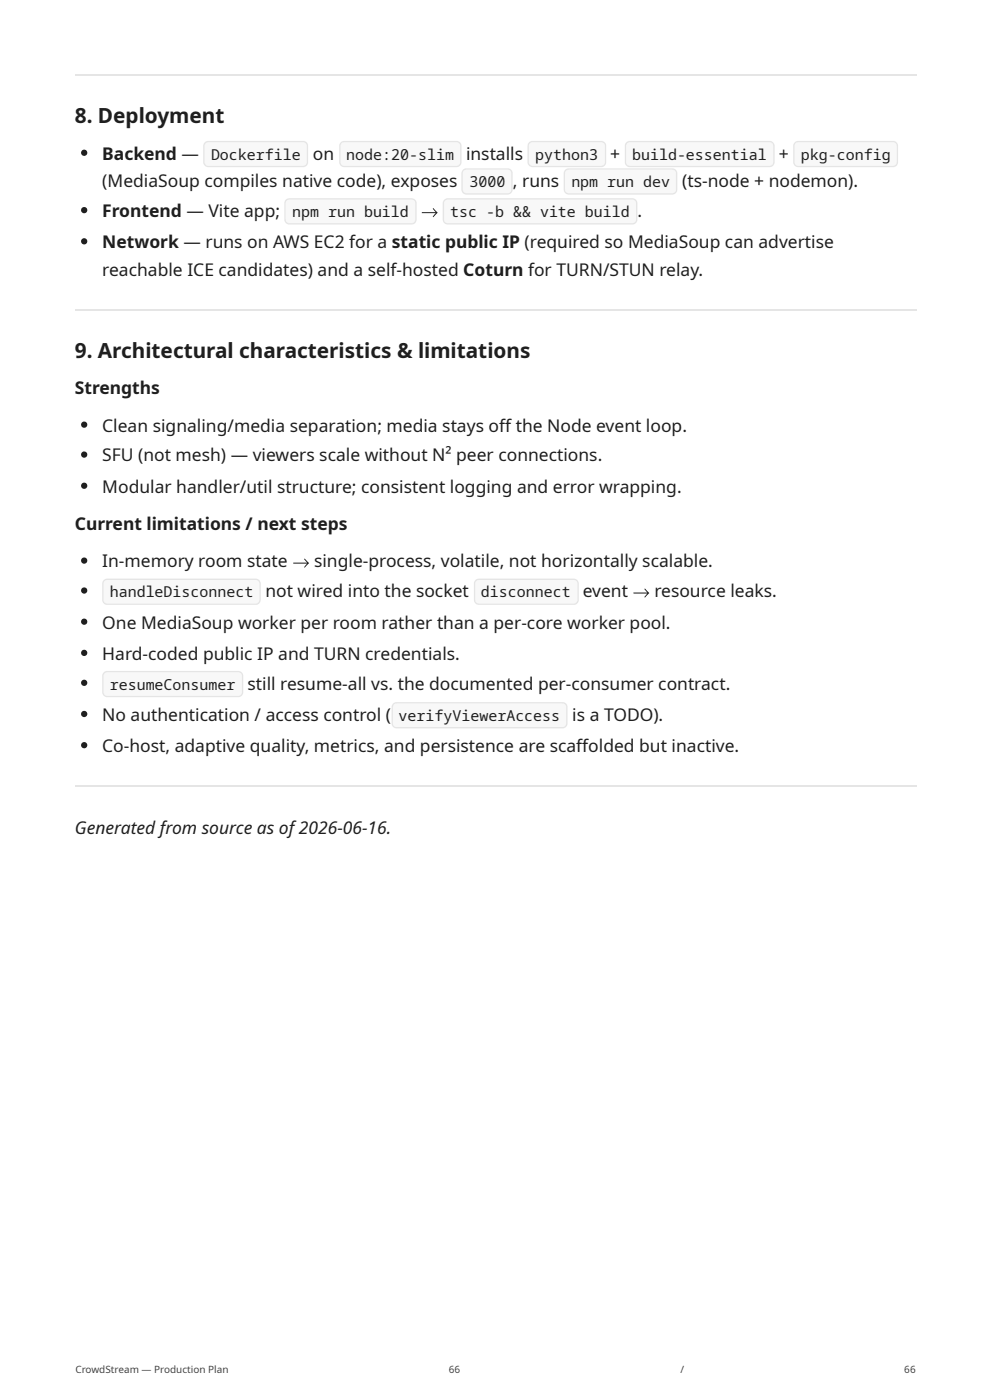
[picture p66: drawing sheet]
<svg xmlns="http://www.w3.org/2000/svg" width="210mm" height="297mm" viewBox="0 0 210 297" stroke-linecap="round" stroke-linejoin="round" font-family="sans-serif">
<defs><g id="words">
<g font-size="4.4" fill="#1a2027">
<text x="15.9" y="26.2">8. Deployment</text>
<text x="15.9" y="75.9">9. Architectural characteristics &amp; limitations</text>
</g>
<g font-size="3.7" fill="#1a2027">
<text x="21.7" y="33.9">Backend —</text>
<text x="66.4" y="33.9">on</text>
<text x="98.9" y="33.9">installs</text>
<text x="129.4" y="33.9">+</text>
<text x="165.2" y="33.9">+</text>
<text x="21.7" y="39.7">(MediaSoup compiles native code), exposes</text>
<text x="108.8" y="39.7">,</text>
<text x="110.8" y="39.7">runs</text>
<text x="144.7" y="39.7">(ts-node + nodemon).</text>
<text x="21.7" y="46">Frontend — Vite app;</text>
<text x="89.3" y="46">→</text>
<text x="135.2" y="46">.</text>
<text x="21.7" y="52.7">Network — runs on AWS EC2 for a static public IP (required so MediaSoup can advertise</text>
<text x="21.7" y="58.5">reachable ICE candidates) and a self-hosted Coturn for TURN/STUN relay.</text>
<text x="15.9" y="83.6">Strengths</text>
<text x="21.7" y="91.5">Clean signaling/media separation; media stays off the Node event loop.</text>
<text x="21.7" y="97.9">SFU (not mesh) — viewers scale without N² peer connections.</text>
<text x="21.7" y="104.5">Modular handler/util structure; consistent logging and error wrapping.</text>
<text x="15.9" y="112.4">Current limitations / next steps</text>
<text x="21.7" y="120.4">In-memory room state → single-process, volatile, not horizontally scalable.</text>
<text x="56.3" y="126.7">not wired into the socket</text>
<text x="123.6" y="126.7">event → resource leaks.</text>
<text x="21.7" y="133.3">One MediaSoup worker per room rather than a per-core worker pool.</text>
<text x="21.7" y="140">Hard-coded public IP and TURN credentials.</text>
<text x="52.5" y="146.3">still resume-all vs. the documented per-consumer contract.</text>
<text x="21.7" y="152.9">No authentication / access control (</text>
<text x="121.4" y="152.9">is a TODO).</text>
<text x="21.7" y="159.5">Co-host, adaptive quality, metrics, and persistence are scaff olded but inactive.</text>
<text x="15.9" y="177">Generated from source as of2026-06-16.</text>
</g>
<g font-size="3.2" fill="#1a2027">
<text x="44.8" y="33.9">Dockerfile</text>
<text x="73.5" y="33.9">node:20-slim</text>
<text x="113.5" y="33.9">python3</text>
<text x="134.1" y="33.9">build-essential</text>
<text x="169.9" y="33.9">pkg-config</text>
<text x="99.6" y="39.7">3000</text>
<text x="121.2" y="39.7">npm run dev</text>
<text x="62" y="46">npm run build</text>
<text x="95.5" y="46">tsc -b &amp;&amp; vite build</text>
<text x="23.3" y="126.7">handleDisconnect</text>
<text x="102" y="126.7">disconnect</text>
<text x="23.3" y="146.3">resumeConsumer</text>
<text x="84.6" y="152.9">verifyViewerAccess</text>
</g>
<g font-size="2.1" fill="#3f4448">
<text x="16" y="291.3">CrowdStream — Production Plan</text>
<text x="95.2" y="291.3">66</text>
<text x="144.3" y="291.3">/</text>
<text x="191.8" y="291.3">66</text>
</g>
</g></defs>
<path d="M15.9 16h178.5M15.9 65.7h178.5M15.9 166.8h178.5" fill="none" stroke="#e2e6ea" stroke-width=".26"/>
<circle cx="17.9" cy="32.4" r=".66" fill="#1a2027"/>
<path d="M43.4 30.2l.8-.3h20.1a1.06 1.06 0 0 1 1.1 1.1v3.4a1.06 1.06 0 0 1-1.1 1.1h-20.1a1.06 1.06 0 0 1-1.1-1.1v-3.4z" fill="#f6f8fa"/>
<path d="M43.5 30.3l.7-.3h20.1a.92 .92 0 0 1 .9 1v3.4a.93 .93 0 0 1-.9 .9h-20.1a.93 .93 0 0 1-.9-.9v-3.4z" fill="none" stroke="#e2e6ea" stroke-width=".26"/>
<path d="M72.3 30.2l.7-.3h23.8a1.06 1.06 0 0 1 1.1 1.1v3.4a1.06 1.06 0 0 1-1.1 1.1h-23.8a1.06 1.06 0 0 1-1-1.1v-3.4z" fill="#f6f8fa"/>
<path d="M72.4 30.3l.6-.3h23.8a.92 .92 0 0 1 1 1v3.4a.93 .93 0 0 1-1 .9h-23.8a.93 .93 0 0 1-.9-.9v-3.4z" fill="none" stroke="#e2e6ea" stroke-width=".26"/>
<path d="M112.2 30.2l.8-.3h14.5a1.06 1.06 0 0 1 1.1 1.1v3.4a1.06 1.06 0 0 1-1.1 1.1h-14.5a1.06 1.06 0 0 1-1.1-1.1v-3.4z" fill="#f6f8fa"/>
<path d="M112.3 30.3l.7-.3h14.5a.92 .92 0 0 1 1 1v3.4a.93 .93 0 0 1-1 .9h-14.5a.93 .93 0 0 1-.9-.9v-3.4z" fill="none" stroke="#e2e6ea" stroke-width=".26"/>
<path d="M132.9 30.2l.7-.3h29.6a1.06 1.06 0 0 1 1.1 1.1v3.4a1.06 1.06 0 0 1-1.1 1.1h-29.6a1.06 1.06 0 0 1-1-1.1v-3.4z" fill="#f6f8fa"/>
<path d="M133 30.3l.6-.3h29.6a.92 .92 0 0 1 1 1v3.4a.93 .93 0 0 1-1 .9h-29.6a.93 .93 0 0 1-.9-.9v-3.4z" fill="none" stroke="#e2e6ea" stroke-width=".26"/>
<path d="M168.6 30.2l.7-.3h20.1a1.06 1.06 0 0 1 1.1 1.1v3.4a1.06 1.06 0 0 1-1.1 1.1h-20.1a1.06 1.06 0 0 1-1-1.1v-3.4z" fill="#f6f8fa"/>
<path d="M168.7 30.3l.6-.3h20.1a.92 .92 0 0 1 1 1v3.4a.93 .93 0 0 1-1 .9h-20.1a.93 .93 0 0 1-.9-.9v-3.4z" fill="none" stroke="#e2e6ea" stroke-width=".26"/>
<path d="M98.2 36l.8-.3h8.7a1.06 1.06 0 0 1 1 1.1v3.4a1.06 1.06 0 0 1-1 1.1h-8.7a1.06 1.06 0 0 1-1.1-1.1v-3.4z" fill="#f6f8fa"/>
<path d="M98.3 36.1l.7-.2h8.7a.92 .92 0 0 1 .9 .9v3.4a.93 .93 0 0 1-.9 .9h-8.7a.93 .93 0 0 1-1-.9v-3.4z" fill="none" stroke="#e2e6ea" stroke-width=".26"/>
<path d="M119.9 36l.7-.3h22a1.06 1.06 0 0 1 1.1 1.1v3.4a1.06 1.06 0 0 1-1.1 1.1h-22a1.06 1.06 0 0 1-1-1.1v-3.4z" fill="#f6f8fa"/>
<path d="M120 36.1l.6-.2h22a.92 .92 0 0 1 .9 .9v3.4a.93 .93 0 0 1-.9 .9h-22a.93 .93 0 0 1-.9-.9v-3.4z" fill="none" stroke="#e2e6ea" stroke-width=".26"/>
<circle cx="17.9" cy="44.6" r=".66" fill="#1a2027"/>
<path d="M60.6 42.4l.8-.3h25.9a1.06 1.06 0 0 1 1.1 1v3.5a1.06 1.06 0 0 1-1.1 1h-25.9a1.06 1.06 0 0 1-1.1-1v-3.5z" fill="#f6f8fa"/>
<path d="M60.7 42.5l.7-.3h25.9a.92 .92 0 0 1 .9 .9v3.5a.93 .93 0 0 1-.9 .9h-25.9a.93 .93 0 0 1-.9-.9v-3.5z" fill="none" stroke="#e2e6ea" stroke-width=".26"/>
<path d="M94.2 42.4l.8-.3h39.1a1.06 1.06 0 0 1 1.1 1v3.5a1.06 1.06 0 0 1-1.1 1h-39.1a1.06 1.06 0 0 1-1.1-1v-3.5z" fill="#f6f8fa"/>
<path d="M94.3 42.5l.7-.3h39.1a.92 .92 0 0 1 1 .9v3.5a.93 .93 0 0 1-1 .9h-39.1a.93 .93 0 0 1-.9-.9v-3.5z" fill="none" stroke="#e2e6ea" stroke-width=".26"/>
<g fill="#1a2027">
<circle cx="17.9" cy="51.2" r=".66"/>
<circle cx="17.9" cy="90.1" r=".66"/>
<circle cx="17.9" cy="96.4" r=".66"/>
<circle cx="17.9" cy="103.1" r=".66"/>
<circle cx="17.9" cy="118.9" r=".66"/>
<circle cx="17.9" cy="125.3" r=".66"/>
</g>
<path d="M22 123.1l.8-.3h31.4a1.05 1.05 0 0 1 1.1 1v3.5a1.06 1.06 0 0 1-1.1 1h-31.4a1.06 1.06 0 0 1-1.1-1v-3.5z" fill="#f6f8fa"/>
<path d="M22.1 123.2l.7-.3h31.4a.92 .92 0 0 1 1 .9v3.5a.93 .93 0 0 1-1 .9h-31.4a.93 .93 0 0 1-1-.9v-3.5z" fill="none" stroke="#e2e6ea" stroke-width=".26"/>
<path d="M100.9 123.1l.7-.3h20.1a1.05 1.05 0 0 1 1.1 1v3.5a1.06 1.06 0 0 1-1.1 1h-20.1a1.06 1.06 0 0 1-1.1-1v-3.5z" fill="#f6f8fa"/>
<path d="M100.9 123.2l.7-.3h20.1a.92 .92 0 0 1 .9 .9v3.5a.93 .93 0 0 1-.9 .9h-20.1a.93 .93 0 0 1-.9-.9v-3.5z" fill="none" stroke="#e2e6ea" stroke-width=".26"/>
<g fill="#1a2027">
<circle cx="17.9" cy="131.9" r=".66"/>
<circle cx="17.9" cy="138.5" r=".66"/>
<circle cx="17.9" cy="144.9" r=".66"/>
</g>
<path d="M22 142.7l.8-.4h27.7a1.05 1.05 0 0 1 1.1 1.1v3.4a1.06 1.06 0 0 1-1.1 1.1h-27.7a1.06 1.06 0 0 1-1.1-1.1v-3.4z" fill="#f6f8fa"/>
<path d="M22.1 142.7l.7-.2h27.7a.93 .93 0 0 1 1 .9v3.4a.93 .93 0 0 1-1 1h-27.7a.93 .93 0 0 1-1-1v-3.4z" fill="none" stroke="#e2e6ea" stroke-width=".26"/>
<circle cx="17.9" cy="151.5" r=".66" fill="#1a2027"/>
<path d="M83.4 149.3l.7-.3h35.2a1.06 1.06 0 0 1 1.1 1v3.5a1.06 1.06 0 0 1-1.1 1h-35.2a1.06 1.06 0 0 1-1-1v-3.5z" fill="#f6f8fa"/>
<path d="M83.5 149.4l.6-.3h35.2a.92 .92 0 0 1 1 .9v3.5a.93 .93 0 0 1-1 .9h-35.2a.93 .93 0 0 1-.9-.9v-3.5z" fill="none" stroke="#e2e6ea" stroke-width=".26"/>
<circle cx="17.9" cy="158.1" r=".66" fill="#1a2027"/>
<use href="#words"/>
</svg>
